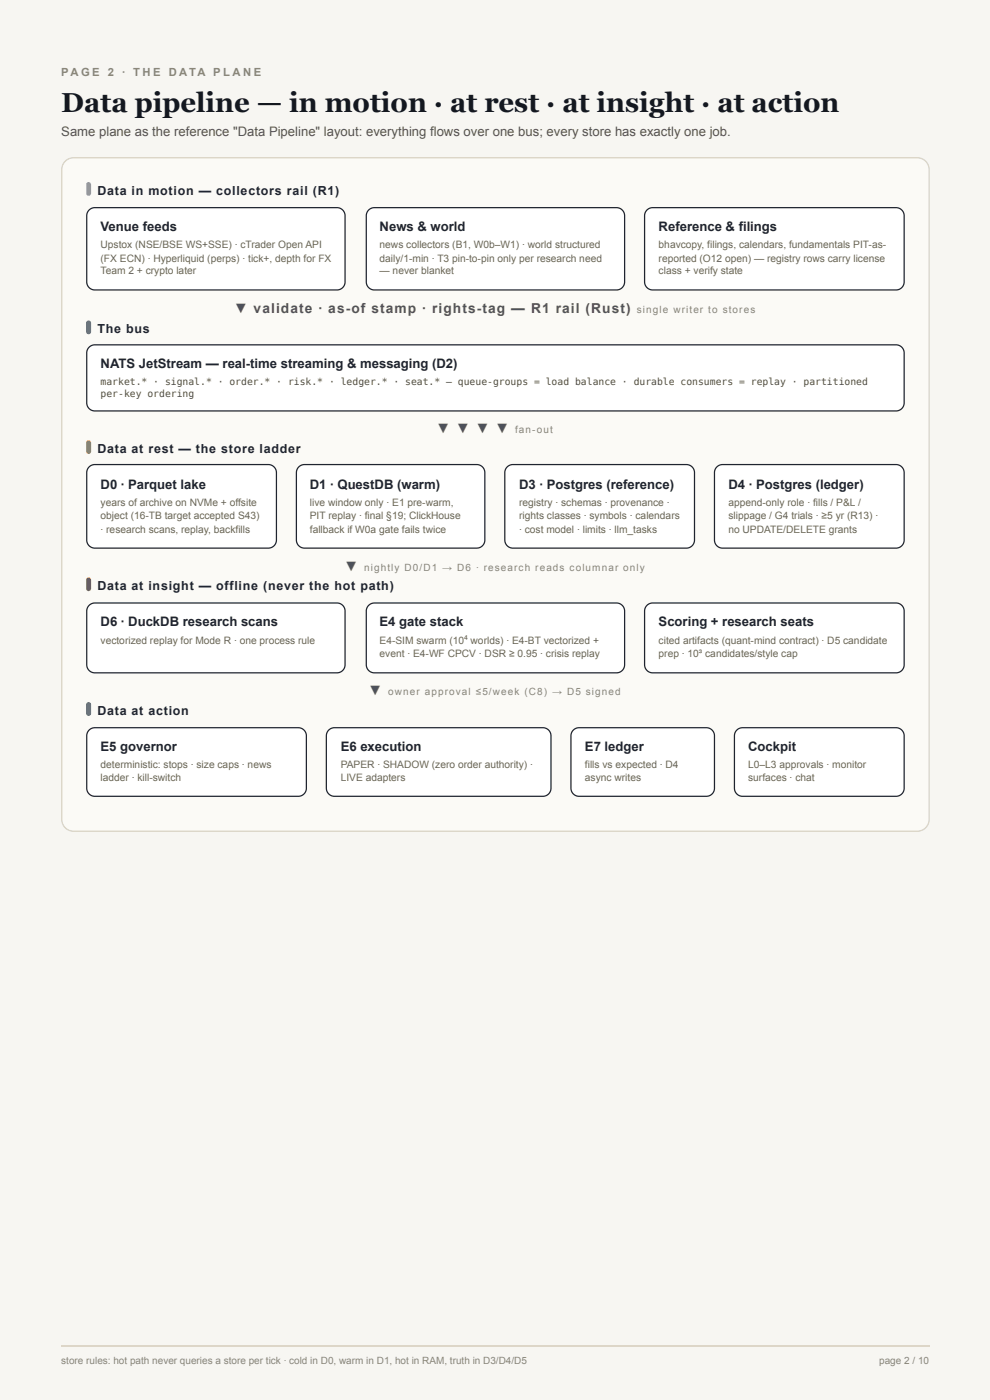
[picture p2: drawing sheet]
<svg xmlns="http://www.w3.org/2000/svg" width="210mm" height="297mm" viewBox="0 0 210 297" stroke-linecap="round" stroke-linejoin="round" font-family="sans-serif">
<defs><g id="words">
<text font-size="5.8" fill="#14181f" x="13" y="23.8">Data pipeline — in motion · at rest · at insight · at action</text>
<g font-size="2.9" fill="#57534e">
<text x="49.6" y="66.4">▼ validate · as-of stamp · rights-tag — R1 rail (Rust)</text>
<text x="92.6" y="91.8">▼ ▼ ▼ ▼</text>
<text x="73" y="121.2">▼</text>
<text x="78.1" y="147.4">▼</text>
</g>
<text font-size="2.8" fill="#5a5749" x="13" y="28.8">Same plane as the reference &quot;Data Pipeline&quot; layout: everything flows over one bus; every store has exactly one job.</text>
<g font-size="2.8" fill="#1f2430">
<text x="21.3" y="48.9">Venue feeds</text>
<text x="80.5" y="48.9">News &amp; world</text>
<text x="139.6" y="48.9">Reference &amp; filings</text>
<text x="21.3" y="78.1">NATS JetStream — real-time streaming &amp; messaging (D2)</text>
<text x="21.3" y="103.7">D0 · Parquet lake</text>
<text x="65.7" y="103.7">D1 · QuestDB (warm)</text>
<text x="110.1" y="103.7">D3 · Postgres (reference)</text>
<text x="154.4" y="103.7">D4 · Postgres (ledger)</text>
<text x="21.3" y="132.8">D6 · DuckDB research scans</text>
<text x="80.5" y="132.8">E4 gate stack</text>
<text x="139.6" y="132.8">Scoring + research seats</text>
<text x="21.3" y="159.3">E5 governor</text>
<text x="72.2" y="159.3">E6 execution</text>
<text x="124" y="159.3">E7 ledger</text>
<text x="158.6" y="159.3">Cockpit</text>
</g>
<g font-size="2.6" fill="#1f2430">
<text x="20.6" y="41.3">Data in motion — collectors rail (R1)</text>
<text x="20.6" y="70.6">The bus</text>
<text x="20.6" y="96">Data at rest — the store ladder</text>
<text x="20.6" y="125.1">Data at insight — offline (never the hot path)</text>
<text x="20.6" y="151.6">Data at action</text>
</g>
<g font-size="2.4" fill="#8a8578">
<text x="13" y="16.1">PA G E</text>
<text x="22.9" y="16.1">2</text>
<text x="25.9" y="16.1">·</text>
<text x="28.3" y="16.1">T H E</text>
<text x="35.8" y="16.1">D ATA P L A N E</text>
</g>
<g font-size="2.2" fill="#6b6754">
<text x="21.3" y="52.7">Upstox (NSE/BSE WS+SSE) · cTrader Open API</text>
<text x="80.5" y="52.7">news collectors (B1, W0b–W1) · world structured</text>
<text x="139.6" y="52.7">bhavcopy, filings, calendars, fundamentals PIT-as-</text>
<text x="21.3" y="55.6">(FX ECN) · Hyperliquid (perps) · tick+, depth for FX</text>
<text x="21.3" y="58.2">Team 2 + crypto later</text>
<text x="80.5" y="55.6">daily/1-min · T3 pin-to-pin only per research need</text>
<text x="80.5" y="58.2">— never blanket</text>
<text x="139.6" y="55.6">reported (O12 open) — registry rows carry license</text>
<text x="139.6" y="58.2">class + verify state</text>
<text x="21.3" y="107.4">years of archive on NVMe + offsite</text>
<text x="65.7" y="107.4">live window only · E1 pre-warm,</text>
<text x="110.1" y="107.4">registry · schemas · provenance ·</text>
<text x="154.4" y="107.4">append-only role · fills / P&amp;L /</text>
<text x="21.3" y="110.1">object (16-TB target accepted S43)</text>
<text x="21.3" y="113">· research scans, replay, backfills</text>
<text x="65.7" y="110.1">PIT replay · final §19; ClickHouse</text>
<text x="65.7" y="113">fallback if W0a gate fails twice</text>
<text x="110.1" y="110.1">rights classes · symbols · calendars</text>
<text x="110.1" y="113">· cost model · limits · llm_tasks</text>
<text x="154.4" y="110.1">slippage / G4 trials · ≥5 yr (R13) ·</text>
<text x="154.4" y="113">no UPDATE/DELETE grants</text>
<text x="21.3" y="136.5">vectorized replay for Mode R · one process rule</text>
<text x="80.5" y="136.5">E4-SIM swarm (10⁴ worlds) · E4-BT vectorized +</text>
<text x="139.6" y="136.5">cited artifacts (quant-mind contract) · D5 candidate</text>
<text x="80.5" y="139.4">event · E4-WF CPCV · DSR ≥ 0.95 · crisis replay</text>
<text x="139.6" y="139.4">prep · 10³ candidates/style cap</text>
<text x="21.3" y="163">deterministic: stops · size caps · news</text>
<text x="21.3" y="165.6">ladder · kill-switch</text>
<text x="72.2" y="163">PAPER · SHADOW (zero order authority) ·</text>
<text x="72.2" y="165.6">LIVE adapters</text>
<text x="124" y="163">fills vs expected · D4</text>
<text x="124" y="165.6">async writes</text>
<text x="158.6" y="163">L0–L3 approvals · monitor</text>
<text x="158.6" y="165.6">surfaces · chat</text>
</g>
<g font-size="2.1" fill="#8a8578">
<text x="135" y="66.4">single writer to stores</text>
<text x="109.2" y="91.8">fan-out</text>
<text x="77.2" y="121.2">nightly D0/D1 → D6 · research reads columnar only</text>
<text x="82.3" y="147.4">owner approval ≤5/week (C8) → D5 signed</text>
<text x="13" y="289.5">store rules: hot path never queries a store per tick · cold in D0, warm in D1, hot in RAM, truth in D3/D4/D5</text>
<text x="186.4" y="289.5">page 2 / 10</text>
</g>
<g font-size="2.1" fill="#544f3f">
<text x="21.3" y="81.8">market.* · signal.* · order.* · risk.* · ledger.* · seat.* — queue-groups = load balance · durable consumers = replay · partitioned</text>
<text x="21.3" y="84.1">per-key ordering</text>
</g>
</g></defs>
<g fill="#f7f6f2">
<path d="M0 0h209.9v297.1h-209.9z"/>
<path d="M0 0h209.9v297h-209.9z"/>
</g>
<path d="M13.8 34.2l.8-.5 1-.2h178.9a2.51 2.51 0 0 1 2.5 2.5v137.8a2.51 2.51 0 0 1-2.5 2.5h-178.9a2.51 2.51 0 0 1-2.5-2.5v-137.8l.2-1z" fill="#fbfaf6"/>
<path d="M13.8 34.2l.8-.5 1-.2h178.9a2.51 2.51 0 0 1 2.5 2.5v137.8a2.51 2.51 0 0 1-2.5 2.5h-178.9a2.51 2.51 0 0 1-2.5-2.5v-137.8l.2-1z" fill="none" stroke="#d8d2c2" stroke-width=".26"/>
<path d="M18.4 38.8l.5-.2 .4 .4v2a.53 .53 0 0 1-.5 .5 .53 .53 0 0 1-.5-.5v-1.8z" fill="#8b5cf6"/>
<path d="M18.9 44.6l.6-.4 .6-.1h51.3a1.72 1.72 0 0 1 1.8 1.7v14a1.72 1.72 0 0 1-1.8 1.7h-51.3a1.72 1.72 0 0 1-1.7-1.7v-14l.1-.7z" fill="#fff"/>
<path d="M18.9 44.6l.6-.4 .6-.1h51.3a1.72 1.72 0 0 1 1.8 1.7v14a1.72 1.72 0 0 1-1.8 1.7h-51.3a1.72 1.72 0 0 1-1.7-1.7v-14l.1-.7z" fill="none" stroke="#1f2430" stroke-width=".26"/>
<path d="M78.2 44.6l.5-.4 .7-.1h51.3a1.72 1.72 0 0 1 1.7 1.7v14a1.72 1.72 0 0 1-1.7 1.7h-51.3a1.72 1.72 0 0 1-1.7-1.7v-14l.1-.7z" fill="#fff"/>
<path d="M78.2 44.6l.5-.4 .7-.1h51.3a1.72 1.72 0 0 1 1.7 1.7v14a1.72 1.72 0 0 1-1.7 1.7h-51.3a1.72 1.72 0 0 1-1.7-1.7v-14l.1-.7z" fill="none" stroke="#1f2430" stroke-width=".26"/>
<path d="M137.2 44.6l.5-.4 .7-.1h51.6a1.72 1.72 0 0 1 1.7 1.7v14a1.72 1.72 0 0 1-1.7 1.7h-51.6a1.72 1.72 0 0 1-1.7-1.7v-14l.1-.7z" fill="#fff"/>
<path d="M137.2 44.6l.5-.4 .7-.1h51.6a1.72 1.72 0 0 1 1.7 1.7v14a1.72 1.72 0 0 1-1.7 1.7h-51.6a1.72 1.72 0 0 1-1.7-1.7v-14l.1-.7z" fill="none" stroke="#1f2430" stroke-width=".26"/>
<path d="M18.4 68.2l.5-.2 .4 .3v2.1a.53 .53 0 0 1-.5 .5 .53 .53 0 0 1-.5-.5v-1.9z" fill="#10b981"/>
<path d="M18.9 73.7l.6-.4 .6-.1h169.9a1.72 1.72 0 0 1 1.7 1.7v10.6a1.72 1.72 0 0 1-1.7 1.7h-169.9a1.72 1.72 0 0 1-1.7-1.7v-10.6l.1-.7z" fill="#fff"/>
<path d="M18.9 73.7l.6-.4 .6-.1h169.9a1.72 1.72 0 0 1 1.7 1.7v10.6a1.72 1.72 0 0 1-1.7 1.7h-169.9a1.72 1.72 0 0 1-1.7-1.7v-10.6l.1-.7z" fill="none" stroke="#1f2430" stroke-width=".26"/>
<path d="M18.4 93.6l.5-.2 .4 .3v2.1a.53 .53 0 0 1-.5 .5 .53 .53 0 0 1-.5-.5v-1.9z" fill="#ca8a04"/>
<path d="M18.9 99.1l.6-.4 .6-.1h36.8a1.72 1.72 0 0 1 1.7 1.7v14.3a1.72 1.72 0 0 1-1.7 1.7h-36.8a1.72 1.72 0 0 1-1.7-1.7v-14.3l.1-.7z" fill="#fff"/>
<path d="M18.9 99.1l.6-.4 .6-.1h36.8a1.72 1.72 0 0 1 1.7 1.7v14.3a1.72 1.72 0 0 1-1.7 1.7h-36.8a1.72 1.72 0 0 1-1.7-1.7v-14.3l.1-.7z" fill="none" stroke="#1f2430" stroke-width=".26"/>
<path d="M63.3 99.1l.6-.4 .7-.1h36.5a1.72 1.72 0 0 1 1.7 1.7v14.3a1.72 1.72 0 0 1-1.7 1.7h-36.5a1.72 1.72 0 0 1-1.8-1.7v-14.3l.2-.7z" fill="#fff"/>
<path d="M63.3 99.1l.6-.4 .7-.1h36.5a1.72 1.72 0 0 1 1.7 1.7v14.3a1.72 1.72 0 0 1-1.7 1.7h-36.5a1.72 1.72 0 0 1-1.8-1.7v-14.3l.2-.7z" fill="none" stroke="#1f2430" stroke-width=".26"/>
<path d="M107.5 99.1l.6-.4 .6-.1h36.8a1.72 1.72 0 0 1 1.7 1.7v14.3a1.72 1.72 0 0 1-1.7 1.7h-36.8a1.72 1.72 0 0 1-1.7-1.7v-14.3l.2-.7z" fill="#fff"/>
<path d="M107.5 99.1l.6-.4 .6-.1h36.8a1.72 1.72 0 0 1 1.7 1.7v14.3a1.72 1.72 0 0 1-1.7 1.7h-36.8a1.72 1.72 0 0 1-1.7-1.7v-14.3l.2-.7z" fill="none" stroke="#1f2430" stroke-width=".26"/>
<path d="M152 99.1l.5-.4 .7-.1h36.8a1.72 1.72 0 0 1 1.7 1.7v14.3a1.72 1.72 0 0 1-1.7 1.7h-36.8a1.72 1.72 0 0 1-1.7-1.7v-14.3l.1-.7z" fill="#fff"/>
<path d="M152 99.1l.5-.4 .7-.1h36.8a1.72 1.72 0 0 1 1.7 1.7v14.3a1.72 1.72 0 0 1-1.7 1.7h-36.8a1.72 1.72 0 0 1-1.7-1.7v-14.3l.1-.7z" fill="none" stroke="#1f2430" stroke-width=".26"/>
<path d="M18.4 122.7l.5-.2 .4 .3v2.1a.53 .53 0 0 1-.5 .5 .53 .53 0 0 1-.5-.5v-1.9z" fill="#e11d48"/>
<path d="M18.9 128.4l.6-.3 .6-.2h51.3a1.72 1.72 0 0 1 1.8 1.7v11.4a1.72 1.72 0 0 1-1.8 1.7h-51.3a1.72 1.72 0 0 1-1.7-1.7v-11.4l.1-.6z" fill="#fff"/>
<path d="M18.9 128.4l.6-.3 .6-.2h51.3a1.72 1.72 0 0 1 1.8 1.7v11.4a1.72 1.72 0 0 1-1.8 1.7h-51.3a1.72 1.72 0 0 1-1.7-1.7v-11.4l.1-.6z" fill="none" stroke="#1f2430" stroke-width=".26"/>
<path d="M78.2 128.4l.5-.3 .7-.2h51.3a1.72 1.72 0 0 1 1.7 1.7v11.4a1.72 1.72 0 0 1-1.7 1.7h-51.3a1.72 1.72 0 0 1-1.7-1.7v-11.4l.1-.6z" fill="#fff"/>
<path d="M78.2 128.4l.5-.3 .7-.2h51.3a1.72 1.72 0 0 1 1.7 1.7v11.4a1.72 1.72 0 0 1-1.7 1.7h-51.3a1.72 1.72 0 0 1-1.7-1.7v-11.4l.1-.6z" fill="none" stroke="#1f2430" stroke-width=".26"/>
<path d="M137.2 128.4l.5-.3 .7-.2h51.6a1.72 1.72 0 0 1 1.7 1.7v11.4a1.72 1.72 0 0 1-1.7 1.7h-51.6a1.72 1.72 0 0 1-1.7-1.7v-11.4l.1-.6z" fill="#fff"/>
<path d="M137.2 128.4l.5-.3 .7-.2h51.6a1.72 1.72 0 0 1 1.7 1.7v11.4a1.72 1.72 0 0 1-1.7 1.7h-51.6a1.72 1.72 0 0 1-1.7-1.7v-11.4l.1-.6z" fill="none" stroke="#1f2430" stroke-width=".26"/>
<path d="M18.4 149.1l.5-.1 .4 .3v2a.53 .53 0 0 1-.5 .6 .53 .53 0 0 1-.5-.6v-1.8z" fill="#0891b2"/>
<path d="M18.9 154.9l.6-.4 .6-.1h43.1a1.72 1.72 0 0 1 1.8 1.7v11.1a1.72 1.72 0 0 1-1.8 1.7h-43.1a1.72 1.72 0 0 1-1.7-1.7v-11.1l.1-.7z" fill="#fff"/>
<path d="M18.9 154.9l.6-.4 .6-.1h43.1a1.72 1.72 0 0 1 1.8 1.7v11.1a1.72 1.72 0 0 1-1.8 1.7h-43.1a1.72 1.72 0 0 1-1.7-1.7v-11.1l.1-.7z" fill="none" stroke="#1f2430" stroke-width=".26"/>
<path d="M69.7 154.9l.6-.4 .6-.1h44.2a1.72 1.72 0 0 1 1.7 1.7v11.1a1.72 1.72 0 0 1-1.7 1.7h-44.2a1.72 1.72 0 0 1-1.7-1.7v-11.1l.1-.7z" fill="#fff"/>
<path d="M69.7 154.9l.6-.4 .6-.1h44.2a1.72 1.72 0 0 1 1.7 1.7v11.1a1.72 1.72 0 0 1-1.7 1.7h-44.2a1.72 1.72 0 0 1-1.7-1.7v-11.1l.1-.7z" fill="none" stroke="#1f2430" stroke-width=".26"/>
<path d="M121.6 154.9l.5-.4 .7-.1h27a1.72 1.72 0 0 1 1.7 1.7v11.1a1.72 1.72 0 0 1-1.7 1.7h-27a1.72 1.72 0 0 1-1.8-1.7v-11.1l.2-.7z" fill="#fff"/>
<path d="M121.6 154.9l.5-.4 .7-.1h27a1.72 1.72 0 0 1 1.7 1.7v11.1a1.72 1.72 0 0 1-1.7 1.7h-27a1.72 1.72 0 0 1-1.8-1.7v-11.1l.2-.7z" fill="none" stroke="#1f2430" stroke-width=".26"/>
<path d="M156.2 154.9l.6-.4 .6-.1h32.6a1.72 1.72 0 0 1 1.7 1.7v11.1a1.72 1.72 0 0 1-1.7 1.7h-32.6a1.72 1.72 0 0 1-1.7-1.7v-11.1l.1-.7z" fill="#fff"/>
<path d="M156.2 154.9l.6-.4 .6-.1h32.6a1.72 1.72 0 0 1 1.7 1.7v11.1a1.72 1.72 0 0 1-1.7 1.7h-32.6a1.72 1.72 0 0 1-1.7-1.7v-11.1l.1-.7z" fill="none" stroke="#1f2430" stroke-width=".26"/>
<path d="M13 285.6h184.1" fill="none" stroke="#ddd6c8" stroke-width=".26"/>
<use href="#words"/>
</svg>
